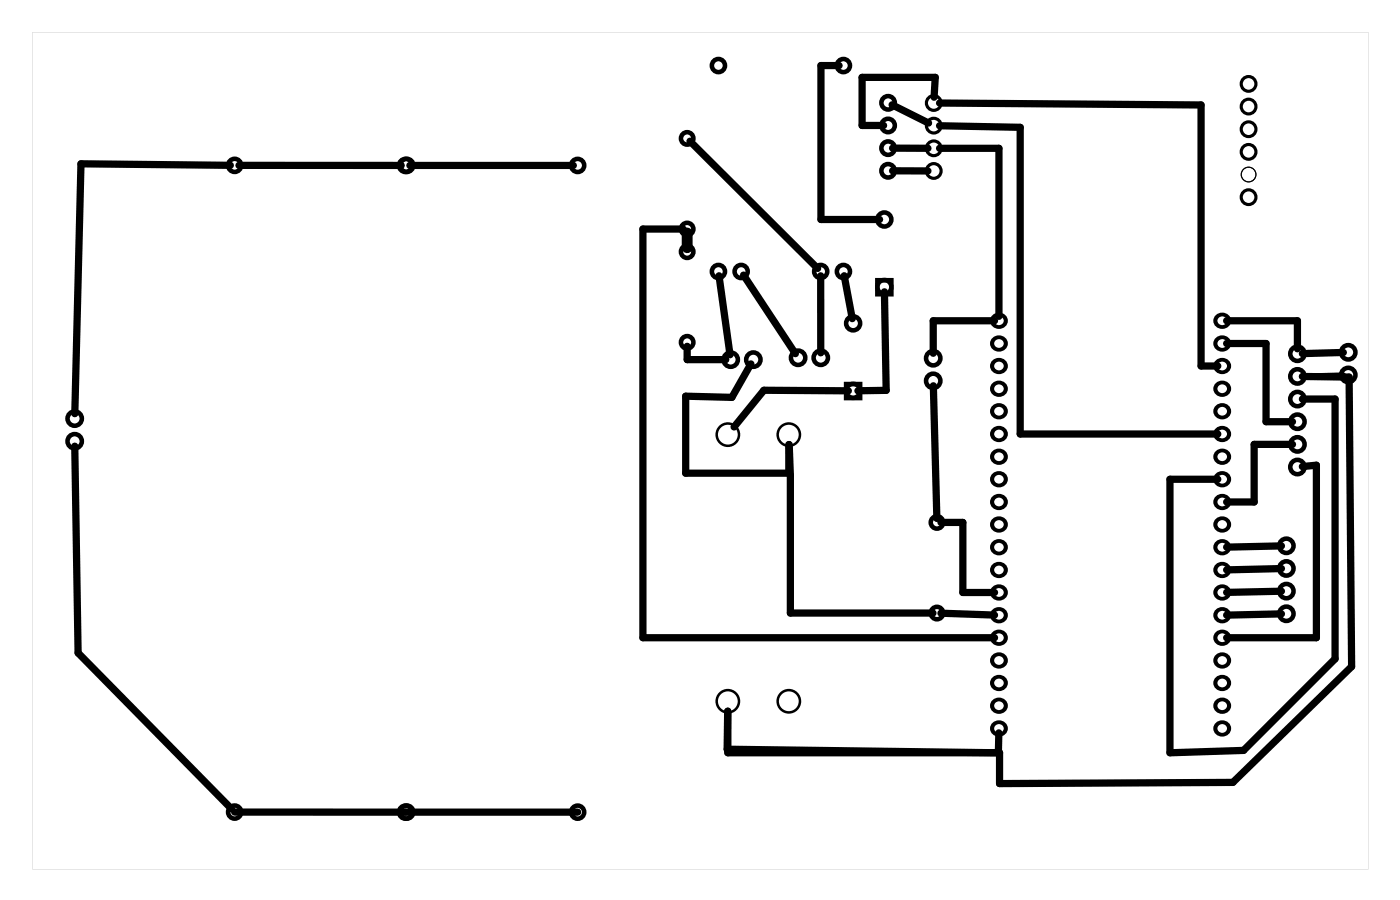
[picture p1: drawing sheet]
<svg xmlns="http://www.w3.org/2000/svg" width="157mm" height="101mm" viewBox="0 0 157 101" stroke-linecap="round" stroke-linejoin="round" font-family="sans-serif">
<path d="M3.6 3.6h149.8v93.8h-149.8zM3.6 3.6v93.8h149.8v-93.8z" fill="#000"/>
<g fill="none" stroke="#000" stroke-width=".51">
<path d="M98.4 31.4h1.6v1.6h-1.6zM94.9 43.1h1.6v1.5h-1.6z"/>
<circle cx="26.3" cy="18.5" r=".74"/>
<circle cx="45.5" cy="18.5" r=".74"/>
<circle cx="45.6" cy="18.5" r=".74"/>
<circle cx="64.8" cy="18.5" r=".74"/>
<circle cx="77.1" cy="15.5" r=".7"/>
<circle cx="80.6" cy="7.4" r=".74"/>
<circle cx="94.6" cy="7.4" r=".74"/>
<circle cx="99.6" cy="19.1" r=".75"/>
<circle cx="99.6" cy="16.6" r=".75"/>
<circle cx="99.6" cy="11.5" r=".75"/>
<circle cx="99.6" cy="14.1" r=".75"/>
<circle cx="77.1" cy="28.2" r=".7"/>
<circle cx="77.1" cy="38.4" r=".7"/>
<circle cx="77.1" cy="25.7" r=".7"/>
<circle cx="80.6" cy="30.4" r=".74"/>
<circle cx="83.1" cy="30.4" r=".74"/>
<circle cx="92" cy="30.4" r=".74"/>
<circle cx="94.6" cy="30.4" r=".74"/>
<circle cx="95.7" cy="36.2" r=".79"/>
<circle cx="99.2" cy="24.6" r=".79"/>
<circle cx="99.2" cy="32.2" r=".79"/>
<circle cx="145.5" cy="39.7" r=".8"/>
<circle cx="151.2" cy="39.5" r=".8"/>
<circle cx="8.4" cy="49.5" r=".8"/>
<circle cx="8.4" cy="46.9" r=".8"/>
<circle cx="81.9" cy="40.3" r=".8"/>
<circle cx="84.5" cy="40.3" r=".8"/>
<circle cx="89.5" cy="40.1" r=".8"/>
<circle cx="92" cy="40.1" r=".8"/>
<circle cx="95.7" cy="43.8" r=".79"/>
<circle cx="104.6" cy="42.7" r=".8"/>
<circle cx="104.6" cy="40.2" r=".8"/>
<circle cx="105.1" cy="58.6" r=".7"/>
<circle cx="145.5" cy="42.2" r=".8"/>
<circle cx="145.5" cy="44.7" r=".8"/>
<circle cx="145.5" cy="52.4" r=".8"/>
<circle cx="145.5" cy="49.8" r=".8"/>
<circle cx="145.5" cy="47.3" r=".8"/>
<circle cx="151.2" cy="42" r=".8"/>
<circle cx="105.1" cy="68.7" r=".7"/>
<circle cx="144.2" cy="63.7" r=".8"/>
<circle cx="144.2" cy="61.2" r=".8"/>
<circle cx="144.2" cy="68.8" r=".8"/>
<circle cx="144.2" cy="66.3" r=".8"/>
<circle cx="26.3" cy="91" r=".74"/>
<circle cx="45.5" cy="91" r=".74"/>
<circle cx="45.6" cy="91" r=".74"/>
<circle cx="64.8" cy="91" r=".74"/>
</g>
<g fill="none" stroke="#000" stroke-width=".44">
<circle cx="112" cy="38.5" r=".73"/>
<circle cx="112" cy="35.9" r=".73"/>
<circle cx="137" cy="38.5" r=".73"/>
<circle cx="137" cy="35.9" r=".73"/>
<circle cx="112" cy="51.2" r=".73"/>
<circle cx="112" cy="41" r=".73"/>
<circle cx="112" cy="46.1" r=".73"/>
<circle cx="112" cy="53.7" r=".73"/>
<circle cx="112" cy="48.6" r=".73"/>
<circle cx="112" cy="43.6" r=".73"/>
<circle cx="112" cy="56.2" r=".73"/>
<circle cx="112" cy="58.8" r=".73"/>
<circle cx="137" cy="51.2" r=".73"/>
<circle cx="137" cy="41" r=".73"/>
<circle cx="137" cy="48.6" r=".73"/>
<circle cx="137" cy="46.1" r=".73"/>
<circle cx="137" cy="53.7" r=".73"/>
<circle cx="137" cy="43.6" r=".73"/>
<circle cx="137" cy="58.8" r=".73"/>
<circle cx="137" cy="56.2" r=".73"/>
<circle cx="112" cy="79.1" r=".73"/>
<circle cx="112" cy="76.5" r=".73"/>
<circle cx="112" cy="63.9" r=".73"/>
<circle cx="112" cy="71.5" r=".73"/>
<circle cx="112" cy="74" r=".73"/>
<circle cx="112" cy="61.3" r=".73"/>
<circle cx="112" cy="68.9" r=".73"/>
<circle cx="112" cy="66.4" r=".73"/>
<circle cx="137" cy="79.1" r=".73"/>
<circle cx="137" cy="74" r=".73"/>
<circle cx="137" cy="71.5" r=".73"/>
<circle cx="137" cy="61.3" r=".73"/>
<circle cx="137" cy="68.9" r=".73"/>
<circle cx="137" cy="66.4" r=".73"/>
<circle cx="137" cy="76.5" r=".73"/>
<circle cx="137" cy="63.9" r=".73"/>
<circle cx="112" cy="81.6" r=".73"/>
<circle cx="137" cy="81.6" r=".73"/>
</g>
<g fill="none" stroke="#000" stroke-width=".28">
<circle cx="81.6" cy="48.7" r="1.25"/>
<circle cx="88.5" cy="48.7" r="1.25"/>
<circle cx="81.6" cy="78.6" r="1.25"/>
<circle cx="88.5" cy="78.6" r="1.25"/>
</g>
<g fill="none" stroke="#000" stroke-width=".35">
<circle cx="104.7" cy="19.2" r=".82"/>
<circle cx="104.7" cy="14.1" r=".82"/>
<circle cx="104.7" cy="11.5" r=".82"/>
<circle cx="104.7" cy="16.6" r=".82"/>
<circle cx="140" cy="11.9" r=".83"/>
<circle cx="140" cy="9.4" r=".83"/>
<circle cx="140" cy="17" r=".83"/>
<circle cx="140" cy="14.5" r=".83"/>
<circle cx="140" cy="22.1" r=".83"/>
</g>
<g fill="none" stroke="#000" stroke-width=".11">
<circle cx="104.7" cy="19.2" r=".82"/>
<circle cx="104.7" cy="14.1" r=".82"/>
<circle cx="104.7" cy="11.5" r=".82"/>
<circle cx="104.7" cy="16.6" r=".82"/>
<circle cx="140" cy="11.9" r=".83"/>
<circle cx="140" cy="9.4" r=".83"/>
<circle cx="140" cy="17" r=".83"/>
<circle cx="140" cy="19.6" r=".83"/>
<circle cx="140" cy="14.5" r=".83"/>
<circle cx="140" cy="22.1" r=".83"/>
</g>
<g fill="none" stroke="#000" stroke-width=".81">
<path d="M25.8 18.5l-16.7-.1-.7 28M26.8 18.5h18.2M46 18.5h18.3M77.4 15.8l14.3 14.3M94.1 7.4h-2v17.2h6.5M100 11.8l4.1 2M100.1 19.1l4 .1M100.1 16.6h4M104.7 10.9l.2-2.2h-8.2v5.4h2.4M105.4 14.1l9 .2v34.4h22.2M105.4 16.6h6.6v18.9M105.4 11.6l29.3 .2v29.2h1.9"/>
<path d="M76.6 25.7h-4.5v45.8h39.4M77.1 38.8v1.5h4.3M80.6 30.9l1.3 8.9M83.4 30.8l5.8 8.8M92 30.9v8.7M94.7 30.9l.9 4.8M99.2 32.7l.2 11.1h-3.2M111.5 36h-6.9v3.6M137.5 36h8v3.1M137.5 38.5h4.5v8.8h2.9M150.6 39.5l-4.6 .1M8.4 50l.4 23.2 17.2 17.5"/>
<path d="M84.2 40.8l-2.1 3.7-5.2-.1v8.6h11.6v-3.2M88.5 49.8l.1 3.5v15.4h16M95.1 43.8h-9.4l-3.4 4.1M104.7 43.2l.4 14.9M105.5 58.6h2.5v7.8h3.5M144.9 49.8h-4.3v6.5h-3.1M146 52.3l1.6-.1v19.3h-10.1M146 42.2l5.3 .1 .3 32.4-13.4 13-26.1 .1v-3.4h-30.5v-4.7l-.1 4.3 30.5 .4v-2.2M146 44.7h3.7v29.2l-10.3 10.2-8.2 .3v-30.7h5.4M105.5 68.7l6 .3M143.7 61.2l-6.2 .1M143.7 63.7l-6.2 .2"/>
<path d="M143.7 66.3l-6.2 .1M143.7 68.8l-6.2 .2M26.3 91h38.5"/>
</g>
<path d="M77.1 26.1v1.7" fill="none" stroke="#000" stroke-width="1.2"/>
<path d="M150.6 42.1l-4.6 .1" fill="none" stroke="#000" stroke-width=".61"/>
</svg>
